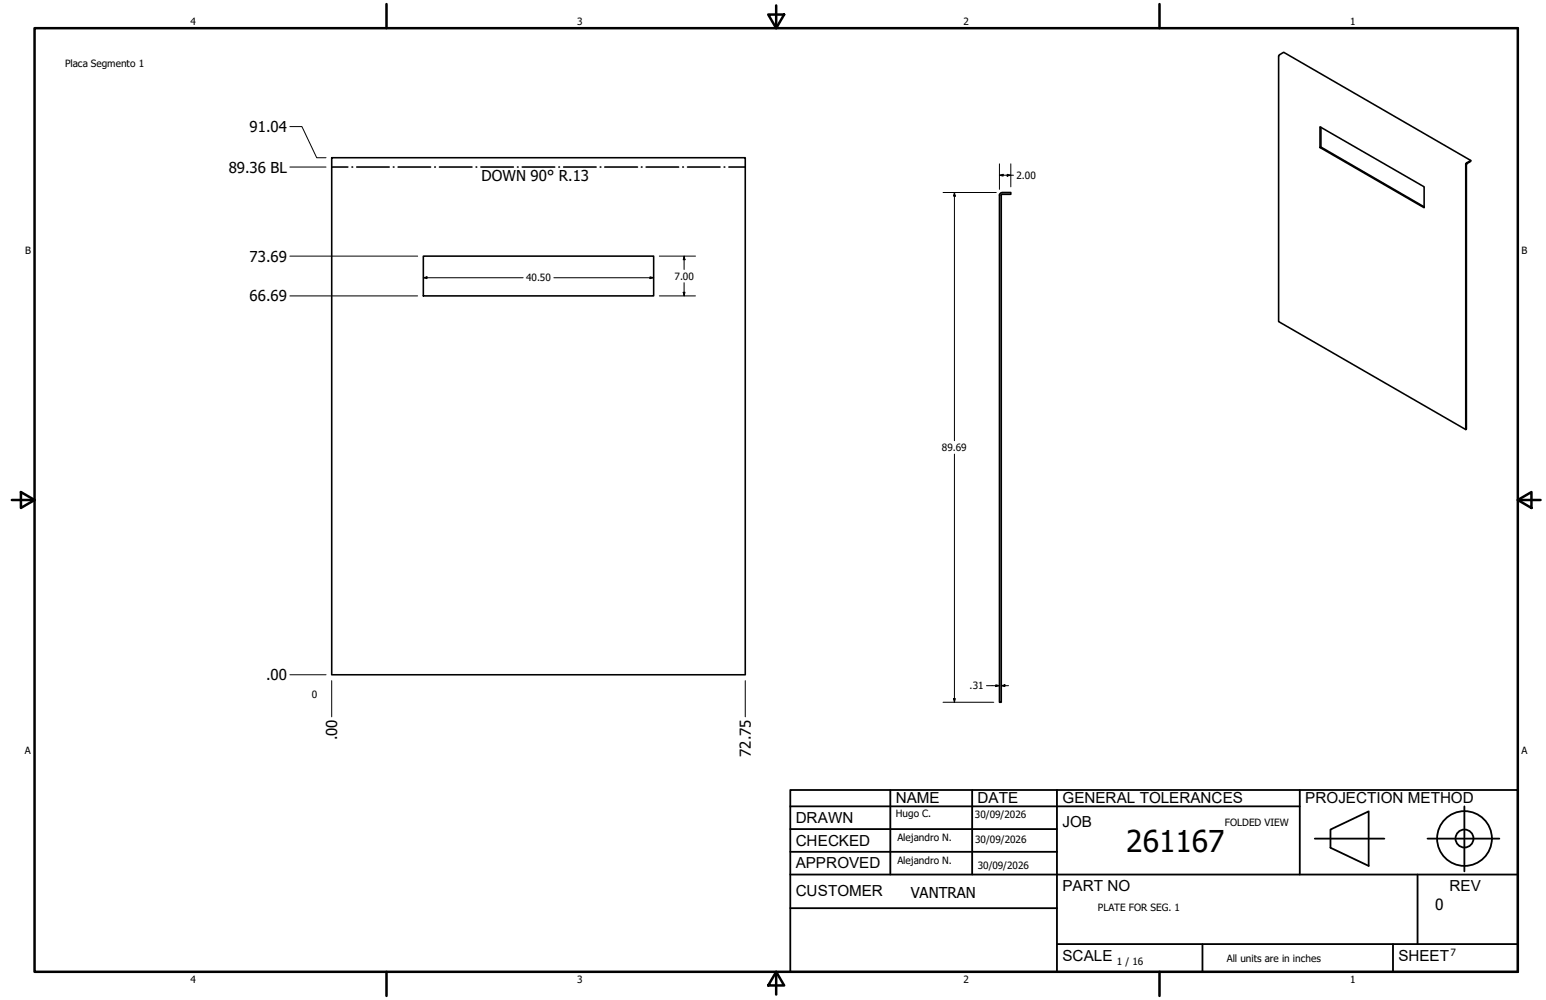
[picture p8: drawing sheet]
<svg xmlns="http://www.w3.org/2000/svg" width="432mm" height="279mm" viewBox="0 0 432 279" stroke-linecap="round" stroke-linejoin="round" font-family="sans-serif">
<defs><g id="words">
<text font-size="8.4" x="314.6" y="238.1">261167</text>
<g font-size="4.3">
<text x="250.2" y="224.2">NAME</text>
<text x="273" y="224.2">DATE</text>
<text x="296.7" y="224.3">GENERAL TOLERANCES</text>
<text x="364.6" y="224.3">PROJECTION METHOD</text>
<text x="222.2" y="229.9">DRAWN</text>
<text x="296.7" y="230.9">JOB</text>
<text x="222.2" y="236.3">CHECKED</text>
<text x="222.2" y="242.6">APPROVED</text>
<text x="222.2" y="250.3">CUSTOMER</text>
<text x="296.7" y="249">PART NO</text>
<text x="404.8" y="248.9">REV</text>
<text x="400.9" y="254.1">0</text>
<text x="296.7" y="268.4">SCALE</text>
<text x="390.6" y="268.4">SHEET</text>
</g>
<g font-size="4.2">
<text x="69.7" y="36.9">91.04</text>
<text x="63.9" y="48.2">89.36 BL</text>
<text x="134.5" y="50.6">DOWN 90° R.13</text>
<text x="69.7" y="73.1">73.69</text>
<text x="69.7" y="84.2">66.69</text>
<text x="74.3" y="190.1">.00</text>
<text x="94.2" y="206.9" transform="rotate(-90 94.2 206.9)">.00</text>
<text x="209.7" y="211.5" transform="rotate(-90 209.7 211.5)">72.75</text>
<text x="254.4" y="250.8">VANTRAN</text>
</g>
<g font-size="2.8">
<text x="53.2" y="6.9">4</text>
<text x="161.2" y="6.9">3</text>
<text x="269.1" y="6.9">2</text>
<text x="377.1" y="6.9">1</text>
<text x="18.2" y="18.7">Placa Segmento 1</text>
<text x="283.9" y="50">2.00</text>
<text x="7" y="70.9">B</text>
<text x="424.9" y="70.9">B</text>
<text x="146.9" y="78.6">40.50</text>
<text x="188.4" y="78.2">7.00</text>
<text x="263.1" y="126">89.69</text>
<text x="87.1" y="195.1">0</text>
<text x="270.8" y="192.6">.31</text>
<text x="6.9" y="210.6">A</text>
<text x="424.9" y="210.6">A</text>
<text x="250.2" y="228.3">Hugo C.</text>
<text x="272.3" y="228.4">30/09/2026</text>
<text x="342.1" y="230.9">FOLDED VIEW</text>
<text x="250.6" y="234.9">Alejandro N.</text>
<text x="272.4" y="235.6">30/09/2026</text>
<text x="250.6" y="241.5">Alejandro N.</text>
<text x="273.1" y="242.8">30/09/2026</text>
<text x="306.6" y="254.4">PLATE FOR SEG. 1</text>
<text x="312" y="269.7">1 / 16</text>
<text x="342.6" y="268.7">All units are in inches</text>
<text x="405.1" y="267.1">7</text>
<text x="53.2" y="274.6">4</text>
<text x="161.2" y="274.6">3</text>
<text x="269.1" y="274.6">2</text>
<text x="377.1" y="274.6">1</text>
</g>
</g></defs>
<!-- layer: GIGA_BendDown -->
<g fill="none" stroke="#000" stroke-width=".44">
<path d="M92.6 46.7h4.6M98.3 46.7h.2M99.6 46.7h9.1M109.9 46.7h.1M111.2 46.7h9.1M121.4 46.7h.2M122.7 46.7h9.1M133 46.7h.2M134.3 46.7h9.1M144.5 46.7h.2M145.9 46.7h9M156.1 46.7h.2"/>
<path d="M157.4 46.7h9.1M167.6 46.7h.2M168.9 46.7h9.2M179.1 46.7h.2M180.5 46.7h9M190.7 46.7h.2M192 46.7h9.1M202.2 46.7h.2M203.6 46.7h4.6"/>
</g>
<!-- layer: Visible (ANSI) -->
<path d="M368.7 35.4l29.1 16.8v5.8l-29.1-16.8zM368.9 35.6v5.5M92.6 44.1h115.6v144.4h-115.6zM279.1 54.5v141.7h.6v-141.7M279.8 54.3l-.2 .2M279.8 53.8l-.5 .2-.2 .5M279.8 53.8h2.5v.5h-2.5M368.7 41.2l.2-.1 28.9 16.7M409.5 45.6l1.3-.8v.3l-1.2 .7v74.1l-.2 .1zM410.8 44.8l-52.3-30.2-1.3 .9-.1 74.4 52.3 30.1M118.2 71.6h64.4v11.1h-64.4z" fill="none" stroke="#000" stroke-width=".44"/>
<!-- layer: Borde (ANSI) -->
<g fill="none" stroke="#000" stroke-width=".7">
<path d="M9.7 7.9h414.2v263.6h-414.2zM107.9 1.1v6.8M214.6 4.1h4.4l-2.2 3.8zM216.8 1.5v6.4M323.8 1.1v6.8M3.3 139.7h6.4M5.8 137.5l3.9 2.2-3.9 2.2zM423.9 139.7l3.8-2.2v4.4zM423.9 139.7h6.4M107.9 271.5v6.8M216.8 271.5l2.2 3.8h-4.4zM216.8 271.5v6.4"/>
<path d="M323.8 271.5v6.8"/>
</g>
<!-- layer: Title (ANSI)-1 -->
<g fill="none" stroke="#000" stroke-width=".51">
<path d="M220.7 220.7h203.2v50.8h-203.2zM220.7 225.3h142.3M220.7 231.6h74.5M220.7 238h74.5M248.7 220.7v23.6M271.5 220.7v23.6M295.2 220.7v50.8M363 220.7v23.6M367.2 234.3h19.5M371.6 231.8l10.7-5.1v15.2l-10.7-5zM398.7 234.3h20.1M409 225.3v18.2"/>
<path d="M220.7 244.3h203.2M220.7 253.7h74.5M395.9 244.3v19.5M295.2 263.8h128.7M335.9 263.8v7.7M389.1 263.8v7.7"/>
<circle cx="409" cy="234.3" r="7.7"/>
<circle cx="409" cy="234.3" r="2.51"/>
</g>
<!-- layer: Cota (ANSI) -->
<g fill="none" stroke="#000" stroke-width=".28">
<path d="M81 35.4h3.3l4.2 8.7h2.6M81 46.7h10.1M263.4 53.8h14.9M266.6 53.8l.2 1h-.5zM266.6 53.8v69.3M279.1 49l1.1-.3v.5zM279.1 49h4M279.1 45.8v7.1M281.3 48.7l1 .3-1 .2zM282.3 45.8v6.4M81 71.6h35.6M118.2 77.6l1.1-.3v.6z"/>
<path d="M118.2 77.6h27.9M154.7 77.6h27.9M181.5 77.3l1.1 .3-1.1 .3zM184.1 71.6h10.1M191.1 71.6l.2 1h-.5zM191.1 71.6v3.7M191.1 79v3.7M81 82.7h35.6M184.1 82.7h10.1M190.8 81.7h.5l-.2 1zM266.6 126.9v69.3M81 188.5h10.1"/>
<path d="M92.6 190.2v10.1M208.2 190.2v10.1M263.4 196.2h14.2M266.3 195.2h.5l-.2 1zM275.5 191.6h3.6M278.1 191.3l1 .3-1 .2zM279.7 191.6l1-.3v.5zM279.7 191.6h2"/>
</g>
<path d="M266.6 53.8l.2 1h-.5zM279.1 49l1.1-.3v.5zM281.3 48.7l1 .3-1 .2zM118.2 77.6l1.1-.3v.6zM181.5 77.3l1.1 .3-1.1 .3zM191.1 71.6l.2 1h-.5zM190.8 81.7h.5l-.2 1zM266.3 195.2h.5l-.2 1zM278.1 191.3l1 .3-1 .2zM279.7 191.6l1-.3v.5z" fill="#000"/>
<use href="#words"/>
</svg>
